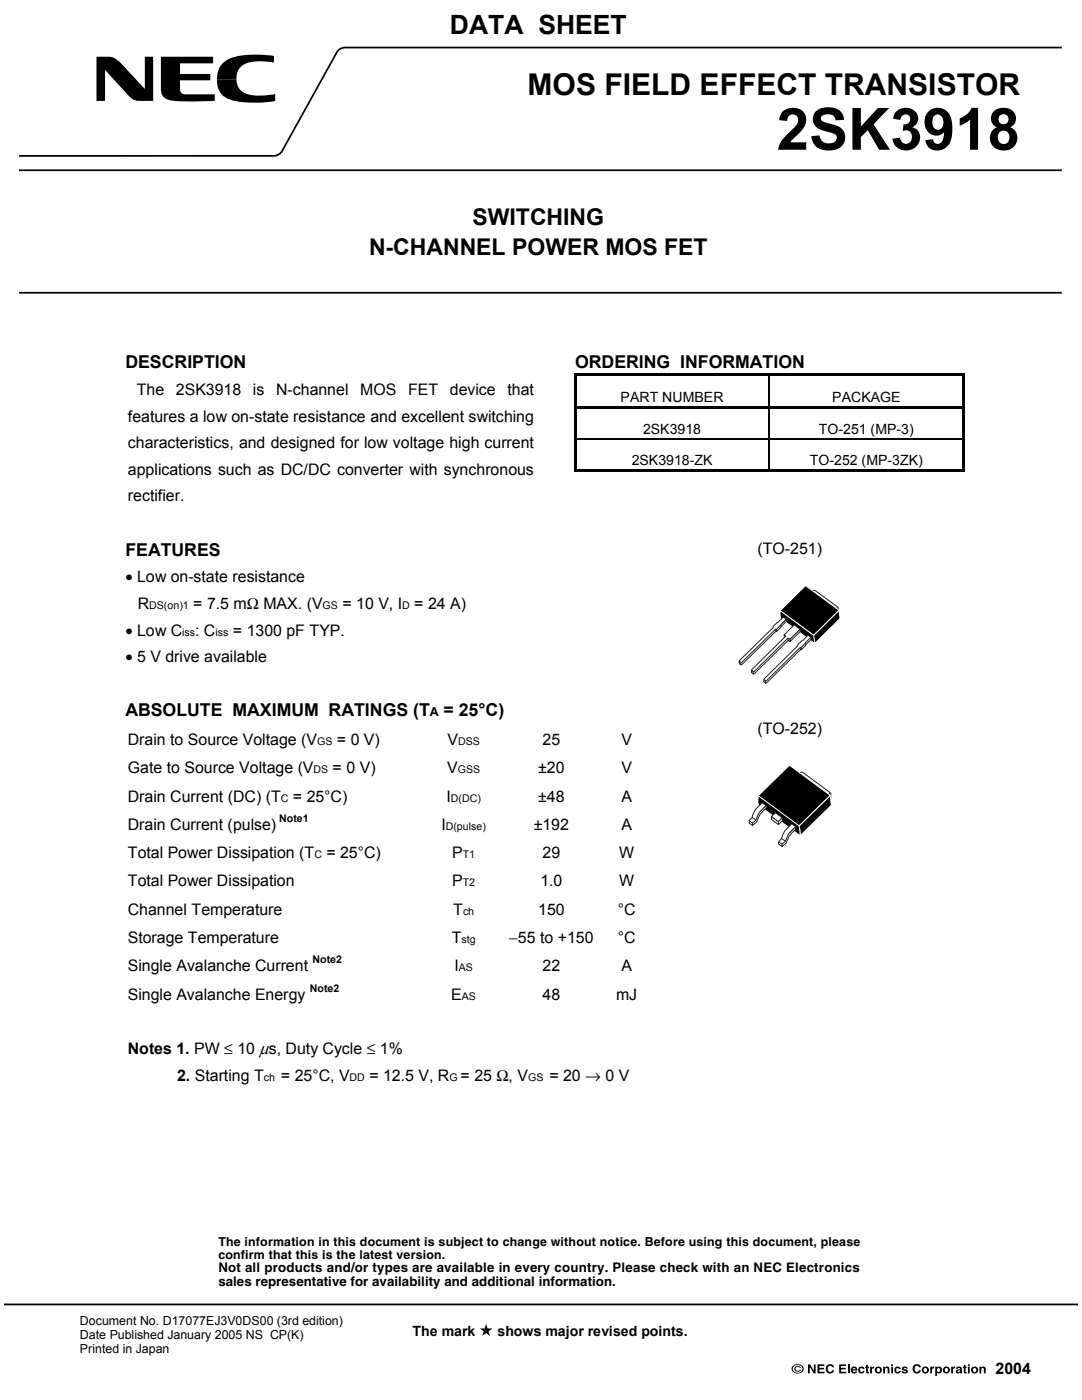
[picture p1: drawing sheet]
<svg xmlns="http://www.w3.org/2000/svg" width="216mm" height="279mm" viewBox="0 0 216 279" stroke-linecap="round" stroke-linejoin="round" font-family="sans-serif">
<defs><g id="words">
<text font-size="11.6" x="155" y="29.9">2SK3918</text>
<text font-size="6" x="105.3" y="18.9">MOS FIELD EFFECT TRANSISTOR</text>
<text font-size="5.3" x="89.8" y="6.8">DATA SHEET</text>
<g font-size="4.6">
<text x="94.3" y="44.9">SWITCHING</text>
<text x="73.6" y="50.9">N-CHANNEL POWER MOS FET</text>
</g>
<g font-size="3.5">
<text x="25" y="73.5">DESCRIPTION</text>
<text x="114.7" y="73.4">ORDERING INFORMATION</text>
<text x="25" y="110.9">FEATURES</text>
<text x="25" y="143">ABSOLUTE MAXIMUM RATINGS (T</text>
<text x="88.5" y="143">= 25°C)</text>
</g>
<g font-size="3.2">
<text x="27.3" y="78.8">The</text>
<text x="35.1" y="78.8">2SK3918</text>
<text x="50.5" y="78.8">is</text>
<text x="55.1" y="78.8">N-channel</text>
<text x="71.9" y="78.8">MOS</text>
<text x="81.4" y="78.8">FET</text>
<text x="89.8" y="78.8">device</text>
<text x="101.2" y="78.8">that</text>
<text x="25.5" y="84.1">features a low on-state resistance and excellent switching</text>
<text x="25.5" y="89.4">characteristics, and designed for low voltage high current</text>
<text x="25.5" y="94.7">applications such as DC/DC converter with synchronous</text>
<text x="25.5" y="100">rectifier.</text>
<text x="151.2" y="110.6">(TO-251)</text>
<text x="25" y="116.2">• Low on-state resistance</text>
<text x="27.5" y="121.5">R</text>
<text x="38.6" y="121.5">= 7.5 mΩ MAX. (V</text>
<text x="68.3" y="121.5">= 10 V, I</text>
<text x="82.7" y="121.5">= 24 A)</text>
<text x="25" y="126.8">• Low C</text>
<text x="38.9" y="126.8">: C</text>
<text x="46.5" y="126.8">= 1300 pF TYP.</text>
<text x="25" y="132.1">• 5 V drive available</text>
<text x="25.5" y="148.7">Drain to Source Voltage (V</text>
<text x="67.2" y="148.7">= 0 V)</text>
<text x="89.3" y="148.7">V</text>
<text x="108.3" y="148.7">25</text>
<text x="124" y="148.7">V</text>
<text x="151.2" y="146.5">(TO-252)</text>
<text x="25.5" y="154.3">Gate to Source Voltage (V</text>
<text x="66.4" y="154.3">= 0 V)</text>
<text x="89.2" y="154.3">V</text>
<text x="107.4" y="154.3">±20</text>
<text x="124" y="154.3">V</text>
<text x="25.5" y="160">Drain Current (DC) (T</text>
<text x="58.4" y="160">= 25°C)</text>
<text x="89.1" y="160">I</text>
<text x="107.4" y="160">±48</text>
<text x="124" y="160">A</text>
<text x="25.5" y="165.6">Drain Current (pulse)</text>
<text x="88.1" y="165.6">I</text>
<text x="106.5" y="165.6">±192</text>
<text x="124" y="165.6">A</text>
<text x="25.5" y="171.3">Total Power Dissipation (T</text>
<text x="65.2" y="171.3">= 25°C)</text>
<text x="90.2" y="171.3">P</text>
<text x="108.3" y="171.3">29</text>
<text x="123.5" y="171.3">W</text>
<text x="25.5" y="176.9">Total Power Dissipation</text>
<text x="90.2" y="176.9">P</text>
<text x="107.8" y="176.9">1.0</text>
<text x="123.5" y="176.9">W</text>
<text x="25.5" y="182.6">Channel Temperature</text>
<text x="90.4" y="182.6">T</text>
<text x="107.4" y="182.6">150</text>
<text x="123.3" y="182.6">°C</text>
<text x="25.5" y="188.2">Storage Temperature</text>
<text x="90.1" y="188.2">T</text>
<text x="101.6" y="188.2">−55 to +150</text>
<text x="123.3" y="188.2">°C</text>
<text x="25.5" y="193.8">Single Avalanche Current</text>
<text x="90.7" y="193.8">I</text>
<text x="108.3" y="193.8">22</text>
<text x="124" y="193.8">A</text>
<text x="25.5" y="199.5">Single Avalanche Energy</text>
<text x="90" y="199.5">E</text>
<text x="108.3" y="199.5">48</text>
<text x="122.9" y="199.5">mJ</text>
<text x="25.5" y="210.4">Notes 1. PW ≤ 10 µs, Duty Cycle ≤ 1%</text>
<text x="35.3" y="215.7">2. Starting T</text>
<text x="56" y="215.7">= 25°C, V</text>
<text x="73.7" y="215.7">= 12.5 V, R</text>
<text x="91.9" y="215.7">= 25 Ω, V</text>
<text x="109.6" y="215.7">= 20 → 0 V</text>
<text x="198.7" y="274.2">2004</text>
</g>
<g font-size="2.8">
<text x="123.8" y="80.2">PART NUMBER</text>
<text x="166.1" y="80.2">PACKAGE</text>
<text x="128.3" y="86.7">2SK3918</text>
<text x="163.4" y="86.5">TO-251 (MP-3)</text>
<text x="126" y="92.9">2SK3918-ZK</text>
<text x="161.6" y="92.7">TO-252 (MP-3ZK)</text>
<text x="82.3" y="266.6">The mark</text>
<text x="99.3" y="266.6">shows major revised points.</text>
</g>
<g font-size="2.6">
<text x="43.6" y="253.9">Not all products and/or types are available in every country. Please check with an NEC Electronics</text>
<text x="43.6" y="256.6">sales representative for availability and additional information.</text>
</g>
<g font-size="2.5">
<text x="85.8" y="143">A</text>
<text x="43.6" y="248.7">The information in this document is subject to change without notice. Before using this document, please</text>
<text x="43.6" y="251.3">confirm that this is the latest version.</text>
<text x="16" y="264.4">Document No. D17077EJ3V0DS00 (3rd edition)</text>
<text x="16" y="267.2">Date Published January 2005 NS CP(K)</text>
<text x="16" y="270.1">Printed in Japan</text>
</g>
<g font-size="2.1">
<text x="29.8" y="121.5">DS(on)1</text>
<text x="64.4" y="121.5">GS</text>
<text x="80.3" y="121.5">D</text>
<text x="36.3" y="126.8">iss</text>
<text x="43" y="126.8">iss</text>
<text x="63.3" y="148.7">GS</text>
<text x="91.4" y="148.7">DSS</text>
<text x="62.5" y="154.3">DS</text>
<text x="91.3" y="154.3">GSS</text>
<text x="56" y="160">C</text>
<text x="90" y="160">D(DC)</text>
<text x="55.7" y="164">Note1</text>
<text x="89" y="165.6">D(pulse)</text>
<text x="62.7" y="171.3">C</text>
<text x="92.3" y="171.3">T1</text>
<text x="92.3" y="176.9">T2</text>
<text x="92.4" y="182.6">ch</text>
<text x="92.1" y="188.2">stg</text>
<text x="61.8" y="197.9">Note2</text>
<text x="62.4" y="192.2">Note2</text>
<text x="91.5" y="193.8">AS</text>
<text x="92.2" y="199.5">AS</text>
<text x="52.7" y="215.7">ch</text>
<text x="69.8" y="215.7">DD</text>
<text x="89.7" y="215.7">G</text>
<text x="105.4" y="215.7">GS</text>
</g>
</g></defs>
<path d="M211.9 9.5h-143.1a1.86 1.86 0 0 0-1.6 .9l-10.9 19.7a1.93 1.93 0 0 1-1.7 1h-50.8M3.8 34h208.1M3.8 58.4h208.1" fill="none" stroke="#000" stroke-width=".35"/>
<g fill="#000">
<path d="M19.3 11.3h1.3a3.9 3.9 0 0 1 4.1 1.9l4.2 4.5v-6.4h1.7v8.8h-2.1a3.1 3.1 0 0 1-3.2-1.5l-4.3-4.6v6.1h-1.7zM32.1 11.3h10.4v1.3h-6.6v2.2h6.1v1.2h-6.1v1.1a1.45 1.45 0 0 0 .6 1.7h6.3v1.3l-1.4 .1a36.2 36.2 0 0 1-7.8-.3 2.24 2.24 0 0 1-1.5-2.8zM44.4 12.7a6.6 6.6 0 0 1 4.4-1.7l3.1-.1 2.7 .3v1.3l-1.3-.2a7.3 7.3 0 0 0-5.1 .9l-.6 .7-.3 .9-.1 1.1h-3.9a4.4 4.4 0 0 1 1.1-3.2zM43.3 15.9h3.9a3.2 3.2 0 0 0 3.4 3.1h2.3l2-.2v1.4a21.4 21.4 0 0 1-9.2-.4 3.7 3.7 0 0 1-2.4-3.9zM114.5 74.6h.5v.5h-.5zM114.5 75.1h.5v5.9h-.5zM115 74.6h38.4v.5h-38.4zM153.4 74.6h39.1v.5h-39.1zM192 74.6h.5v.5h-.5zM192 75.1h.5v5.9h-.5zM114.5 81h.5v.6h-.5zM114.5 81.6h.5v5.9h-.5z"/>
<path d="M114.5 87.5h.5v.3h-.5zM114.5 87.8h.5v6.4h-.5zM114.5 93.7h.5v.5h-.5zM115 81h38.4v.6h-38.4zM115 93.7h38.4v.5h-38.4zM153.4 81h39.1v.6h-39.1zM153.4 87.5h.2v.3h-.2zM153.4 93.7h38.6v.5h-38.6zM192 81.6h.5v5.9h-.5zM192 87.5h.5v.3h-.5zM192 87.8h.5v6.4h-.5zM192 93.7h.5v.5h-.5z"/>
<path d="M95.7 265.1h1l.3-.9 .3 .9h1l-.8 .6 .3 .9-.8-.6-.8 .6 .3-.9zM161.2 272.3h.4l.8 1.2v-1.2h.3v1.8h-.3l-.8-1.3v1.3h-.4zM163.1 272.3h1.4v.3h-1v.4h.9v.3h-.9v.5h1v.3h-1.4zM165 272.5a.83 .83 0 0 1 1.4 .4h-.4l-.1-.3h-.5a.69 .69 0 0 0 .2 1.2l.4-.3h.4a.88 .88 0 0 1-1.2 .6 .88 .88 0 0 1-.4-1.3zM167.4 272.3h1.4v.3h-1v.4h.9v.3h-.9v.5h1.1v.3h-1.5zM169.2 272.3h.3v1.8h-.3zM171.4 272.9l.5-.2a.56 .56 0 0 1 .6 .5h-.4v-.1a.35 .35 0 0 0-.5 .3 .35 .35 0 0 0 .5 .3v-.1h.4a.68 .68 0 0 1-1 .4 .68 .68 0 0 1-.1-1.1zM172.8 272.4h.4v.4h.2v.2h-.2v.7l.2 .1v.3l-.6-.1v-1h-.2v-.2h.2zM173.6 272.8h.4v.2l.4-.3v.4l-.4 .1v.9h-.4zM176.2 272.8h.4v.1h.1a.49 .49 0 0 1 .5-.2 .49 .49 0 0 1 .3 .5v.9h-.4v-.9l-.2-.2-.3 .1v1h-.4zM178.6 272.9l.5-.2a.56 .56 0 0 1 .6 .5h-.3l-.1-.1a.35 .35 0 0 0-.5 .3 .35 .35 0 0 0 .5 .3l.1-.1h.3a.68 .68 0 0 1-1 .4 .68 .68 0 0 1-.1-1.1zM180 273a.66 .66 0 0 1 1.1 .2l-.6-.2-.2 .1 .7 .3 .2 .3a.67 .67 0 0 1-.7 .4 .67 .67 0 0 1-.6-.4h.4l.3 .2 .2-.2-.7-.3z"/>
<path d="M182.3 272.5a.83 .83 0 0 1 1.5 .4h-.4l-.2-.3h-.4a.69 .69 0 0 0 .2 1.2l.4-.3h.4a.88 .88 0 0 1-1.2 .6 .88 .88 0 0 1-.4-1.3zM185.6 272.8h.4v.2l.4-.3v.4l-.4 .1v.9h-.4zM189.8 272.8h.3l.1 .2 .4-.3v.4l-.4 .1v.9h-.4zM192.3 272.4h.4v.4h.2v.2h-.2v.7l.2 .1v.3l-.6-.1v-1h-.2v-.2h.2zM195.4 272.8h.4v.1h.1a.49 .49 0 0 1 .5-.2 .49 .49 0 0 1 .3 .5v.9h-.4v-.9l-.2-.2-.3 .1v1h-.4z"/>
<path d="M158.2 272.6a1.3 1.3 0 0 1 2.2 .6 1.25 1.25 0 0 1-1.2 .9 1.25 1.25 0 0 1-1.3-.9zM158.5 272.6a.84 .84 0 0 0-.1 1.2 .84 .84 0 0 0 1.1 .1 .78 .78 0 0 0 .6-.9 .78 .78 0 0 0-.9-.6zM158.7 272.8a.73 .73 0 0 1 1.1 .2l-.3-.1a.44 .44 0 0 0-.6-.1 .44 .44 0 0 0-.1 .6 .45 .45 0 0 0 .8 0h.2a.64 .64 0 0 1-.9 .3 .64 .64 0 0 1-.2-.9z"/>
<path d="M169.9 273a.67 .67 0 0 1 .8-.2 .67 .67 0 0 1 .4 .7h-1l.1 .3h.3l.6-.1a.7 .7 0 0 1-1 .3 .7 .7 0 0 1-.2-1zM170.3 273l-.2 .3h.6l-.2-.3z"/>
<path d="M174.6 273.4a.71 .71 0 0 1 1.4 0 .71 .71 0 0 1-1.4 0zM174.9 273.4a.37 .37 0 0 0 .7 0 .37 .37 0 0 0-.7 0z"/>
<path d="M177.8 272.8h.4v1.3h-.4zM177.8 272.3h.4v.3h-.4z"/>
<path d="M183.9 273.4a.75 .75 0 0 1 1.5 0 .75 .75 0 0 1-1.5 0zM184.3 273.4a.37 .37 0 0 0 .7 0 .37 .37 0 0 0-.7 0z"/>
<path d="M186.6 272.8h.4v.1a.6 .6 0 0 1 .8-.1 .6 .6 0 0 1 .1 .9 .53 .53 0 0 1-.4 .4 .53 .53 0 0 1-.5-.2v.7h-.4zM186.9 273.5a.36 .36 0 0 0 .7 0 .36 .36 0 0 0-.7 0z"/>
<path d="M188.1 273.4a.75 .75 0 0 1 1.5 0 .75 .75 0 0 1-1.5 0zM188.5 273.4a.37 .37 0 0 0 .7 0 .37 .37 0 0 0-.7 0z"/>
<path d="M190.9 272.9a.67 .67 0 0 1 1 .2l.1 1h-.4v-.2a.43 .43 0 0 1-.7 .1 .43 .43 0 0 1 .2-.7l.5-.1-.3-.2-.2 .2h-.3zM191.2 273.6l-.1 .2h.3l.2-.4z"/>
<path d="M193.1 272.8h.4v1.3h-.4zM193.1 272.3h.4v.3h-.4z"/>
<path d="M193.8 273.4a.71 .71 0 0 1 1.4 0 .71 .71 0 0 1-1.4 0zM194.1 273.4a.37 .37 0 0 0 .7 0 .37 .37 0 0 0-.7 0z"/>
</g>
<path d="M.8 260.3h214.3" fill="none" stroke="#010101" stroke-width=".35"/>
<path d="M153.5 75.1v5.9M115 87.6h38.4M153.5 81.6v5.9M153.5 87.8v5.9M153.6 87.6h38.4" fill="none" stroke="#000" stroke-width=".25"/>
<path d="M167.1 121.1l.2 .2-.1 .6-.3 .5z" fill="#fff" stroke="#231f20" stroke-width=".2"/>
<path d="M155.7 121.9l6.7 4.9 .1 1.6-6.8-5zM162.4 126.8l5-5 .2 1.6-5 5z" fill="#000" stroke="#fff" stroke-width=".2"/>
<g fill="#fff" stroke="#231f20" stroke-width=".2">
<path d="M162.1 117.9l.5-.1 4.5 3.3-.1 .4z"/>
<path d="M156.5 126.7l2-2 1.2 .9-2.1 2-.4-.2-6.9 6.7-.4-.3 .2-.2 6.7-6.6z"/>
<path d="M149.9 133.8l.4 .3v.4l-.3-.3z"/>
</g>
<path d="M156.8 127l-.3-.3v.5M157.2 127.8l-6.9 6.7v-.4" fill="none" stroke="#231f20" stroke-width=".2"/>
<g fill="#fff" stroke="#231f20" stroke-width=".2">
<path d="M157.2 127.4l.4 .2 .1 .4-.5-.2z"/>
<path d="M157.6 127.6l2.1-2v.4l-2 2z"/>
<path d="M160.7 128.4v.4l-.8 .9-.2-.1-6.9 6.8z"/>
<path d="M152.4 135.6l.4 .3v.5l-.4-.3z"/>
<path d="M161.8 127.2v.4l-1.1 1.1z"/>
<path d="M159.9 129.2v.5z"/>
<path d="M159.7 129.2v.4z"/>
<path d="M155.8 124.6l1.1-1v.4l-1.1 1.1z"/>
<path d="M147.8 132.7l8-8v.5l-.8 .8h-.2z"/>
<path d="M154.8 125.6h.2v.4h-.2z"/>
<path d="M154.3 125l2-1.9 .6 .5-1.1 1.1-.8 .9h-.2l-6.8 6.6h-.2l-.3-.2 6.8-6.8z"/>
<path d="M147.5 132l.3 .2v.5l-.3-.3z"/>
</g>
<path d="M155.7 121.9l5-5 6.7 4.9-5 5z" fill="#000" stroke="#fff" stroke-width=".2"/>
<g fill="#fff" stroke="#231f20" stroke-width=".2">
<path d="M159.2 128.7l2-1.9 .6 .4-1.1 1.2-.8 .8h-.2l-6.8 6.6-.1 .1-.4-.3 6.8-6.7z"/>
<path d="M165.5 158.1l.3 .3-.1 1.2z"/>
<path d="M159.9 154.5l.4-.2z"/>
</g>
<path d="M151.3 158.8l8.2 6 .2 2-8.4-6.1zM159.5 164.8l6.2-6.1 .2 2-6.2 6.1z" fill="#000" stroke="#fff" stroke-width=".2"/>
<g fill="#fff" stroke="#231f20" stroke-width=".2">
<path d="M159.6 154.2l.5-.1 5.4 4v.5z"/>
<path d="M153.9 163l.8-.8 1.4 1-.8 .8z"/>
<path d="M153.9 163l1.4 1v.6l-1.4-1.1z"/>
<path d="M151.6 162l1.3-1.3a1.25 1.25 0 0 1-.8 1.3l-.7 1a2.81 2.81 0 0 1-1.2 1.7l-.1-.4z"/>
<path d="M152.1 160.2l.8 .5a4.8 4.8 0 0 0-1.9 2.5l-.2 .5-.7 .6-.6-.5 .6-.6 .7-1.7z"/>
</g>
<path d="M149.5 163.8v.5l.7 .4" fill="none" stroke="#231f20" stroke-width=".2"/>
<g fill="#fff" stroke="#231f20" stroke-width=".2">
<path d="M150.1 163.2l.7 .4z"/>
<path d="M157.5 166.2l1.3-1.3a1.25 1.25 0 0 1-.8 1.3l-.7 1a2.81 2.81 0 0 1-1.2 1.7l-.1-.4z"/>
<path d="M158 164.4l.8 .5a4.8 4.8 0 0 0-1.9 2.5l-.2 .5-.7 .6-.6-.5 .6-.6 .6-1.7z"/>
</g>
<path d="M155.4 168v.5l.7 .4" fill="none" stroke="#231f20" stroke-width=".2"/>
<path d="M156 167.4l.7 .4z" fill="#fff" stroke="#231f20" stroke-width=".2"/>
<path d="M151.3 158.8l6.2-6.1 8.2 6-6.2 6.1z" fill="#000" stroke="#fff" stroke-width=".2"/>
<path d="M156.1 163.2v.6l-.8 .8v-.6z" fill="#fff" stroke="#231f20" stroke-width=".2"/>
<use href="#words"/>
</svg>
